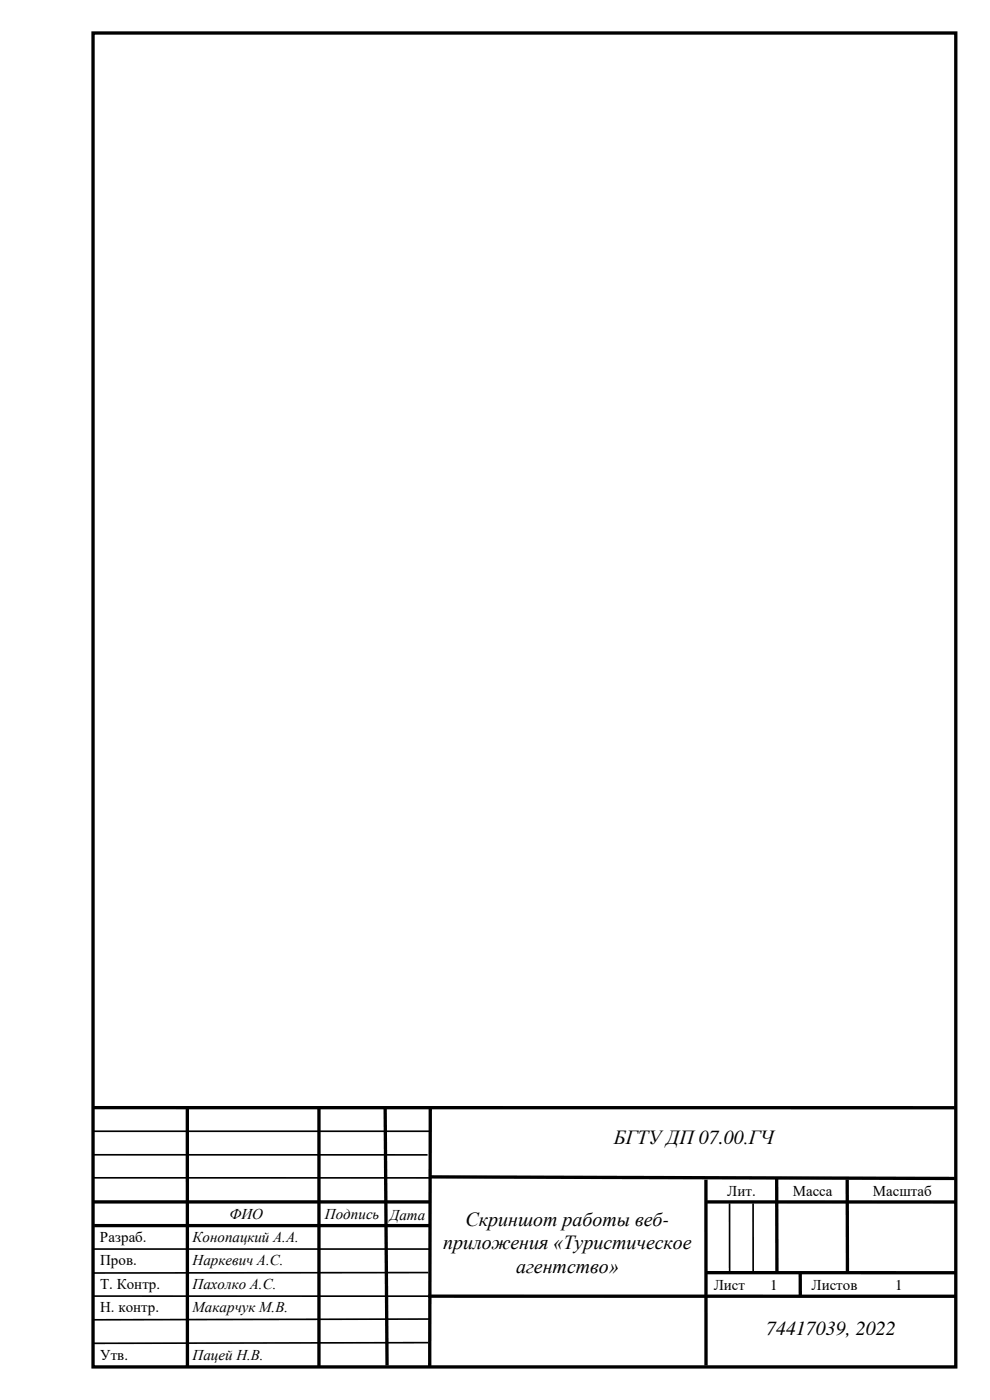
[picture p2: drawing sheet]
<svg xmlns="http://www.w3.org/2000/svg" width="210mm" height="297mm" viewBox="0 0 210 297" stroke-linecap="round" stroke-linejoin="round" font-family="sans-serif">
<defs><g id="words">
<g font-size="4.2">
<text x="130.2" y="242.7">БГТУДП07.00.ГЧ</text>
<text x="98.7" y="260.1">Скриншот работы веб-</text>
<text x="94" y="265">приложения «Туристическое</text>
<text x="109.5" y="270">агентство»</text>
<text x="162.5" y="283.2">74417039, 2022</text>
</g>
<g font-size="3.2">
<text x="154.3" y="253.7">Лит.</text>
<text x="168.2" y="253.7">Масса</text>
<text x="185.2" y="253.7">Масштаб</text>
<text x="21.2" y="263.6">Разраб.</text>
<text x="40.9" y="263.6">Конопацкий А.А.</text>
<text x="48.7" y="258.6">ФИО</text>
<text x="68.9" y="258.6">Подпись Дата</text>
<text x="21.3" y="268.5">Пров.</text>
<text x="40.9" y="268.5">Наркевич А.С.</text>
<text x="21.3" y="273.4">Т. Контр.</text>
<text x="40.9" y="273.4">Пахолко А.С.</text>
<text x="151.4" y="273.7">Лист</text>
<text x="163.4" y="273.6">1</text>
<text x="172.2" y="273.7">Листов</text>
<text x="189.9" y="273.7">1</text>
<text x="21.3" y="278.4">Н. контр.</text>
<text x="40.9" y="278.4">Макарчук М.В.</text>
<text x="21.3" y="288.5">Утв.</text>
<text x="40.9" y="288.5">Пацей Н.В.</text>
</g>
</g></defs>
<g fill="none" stroke="#000" stroke-width=".71" stroke-linecap="butt">
<path d="M19.8 235h182.7M39.7 235.2l.1 54.7M67.7 235.1v54.9M81.7 234.8l.4 54.9M91.3 235.1l-.1 55.1M19.8 255h71.5M91 249.7l111.5 .3M149.8 250.3v39.4M150 255h52.7M164.8 250.2v19.7M179.7 250.3l.1 19.6M20 260.1h71"/>
<path d="M90.9 275h111.8M149.9 270l52.8 .1M169.8 270.1v4.8"/>
</g>
<path d="M19.8 240h71.7M19.8 245h70.9M19.8 249.9h71.7M154.8 255.3v14.6M159.8 255.3v14.6M19.8 265h71.5M19.8 275h71.2M90.9 270l-71.2 .1M91.3 279.9l-71.5 .1M90.9 284.9l-71.1 .1" fill="none" stroke="#000" stroke-width=".35"/>
<path d="M19.7 7h183.1v283h-183.1z" fill="none" stroke="#000" stroke-width=".71"/>
<use href="#words"/>
</svg>
